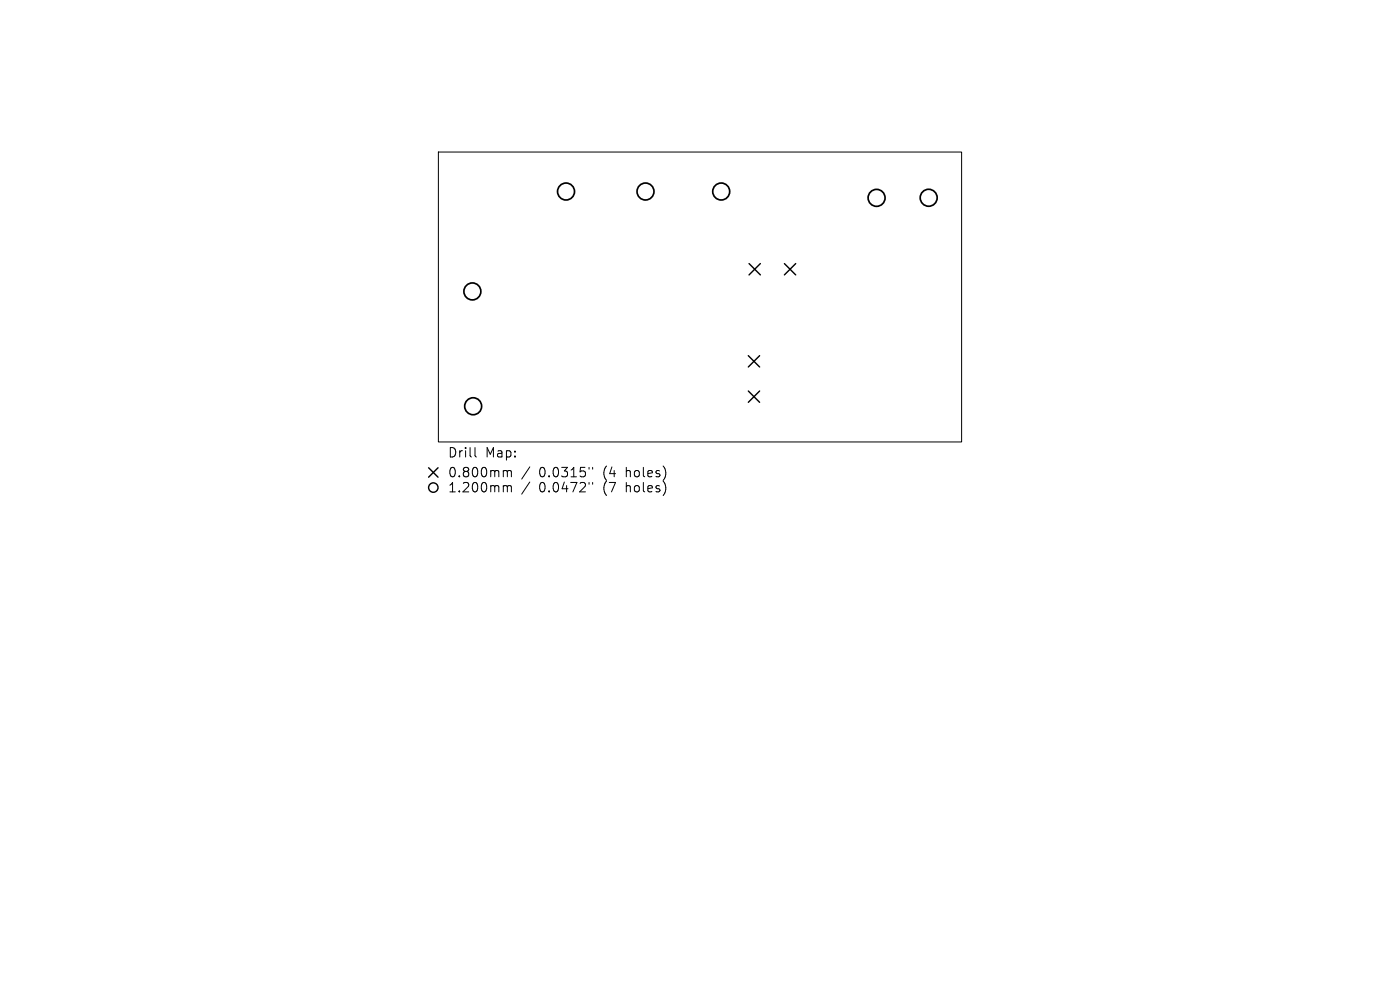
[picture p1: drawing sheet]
<svg xmlns="http://www.w3.org/2000/svg" width="297mm" height="210mm" viewBox="0 0 297 210" stroke-linecap="round" stroke-linejoin="round" font-family="sans-serif">
<defs><g id="words">
<g font-size="2.8">
<text x="94.9" y="97.3">Drill</text>
<text x="94.9" y="101.5">0.800mm</text>
<text x="102.9" y="97.3">Map:</text>
<text x="114.4" y="101.5">0.0315&quot;</text>
<text x="128.1" y="101.5">(4</text>
<text x="133.1" y="101.5">holes)</text>
<text x="94.9" y="104.7">1.200mm</text>
<text x="114.4" y="104.7">0.0472&quot;</text>
<text x="128.1" y="104.7">(7</text>
<text x="133.1" y="104.7">holes)</text>
</g>
</g></defs>
<g fill="none" stroke="#000" stroke-width=".21">
<path d="M93 32.3h111v61.5h-111zM100.8 94.9v1.8l.3 .2M107.1 99.8l.4 .1 .1 .2M112.4 99l-1.7 2.6M125 99.1v.4M125.7 99.1v.4M107.1 103l.4 .1 .1 .2M107.6 100.1l.3-.3 .5 .1 .1 1.2M107.6 100.1v1M107.6 103.3v1M107.6 103.3l.3-.3 .5 .1 .1 1.2M112.4 102.2l-1.7 2.6"/>
<path d="M125 102.3v.4M125.7 102.3v.4"/>
</g>
<g fill="none" stroke="#000" stroke-width=".3">
<path d="M158.9 55.9l2.4 2.4M161.3 55.9l-2.4 2.4M166.4 55.9l2.4 2.4M168.8 55.9l-2.4 2.4M158.7 75.4l2.4 2.4M161.1 75.4l-2.4 2.4M90.9 99.2l2 2M92.9 99.2l-2 2M158.7 82.9l2.4 2.4M161.1 82.9l-2.4 2.4"/>
<circle cx="91.9" cy="103.4" r="1"/>
</g>
<g fill="none" stroke="#000" stroke-width=".36">
<circle cx="120.1" cy="40.6" r="1.8"/>
<circle cx="136.9" cy="40.6" r="1.8"/>
<circle cx="153" cy="40.6" r="1.8"/>
<circle cx="186" cy="42" r="1.8"/>
<circle cx="197" cy="42" r="1.8"/>
<circle cx="100.2" cy="61.8" r="1.8"/>
<circle cx="100.4" cy="86.2" r="1.8"/>
</g>
<use href="#words"/>
</svg>
